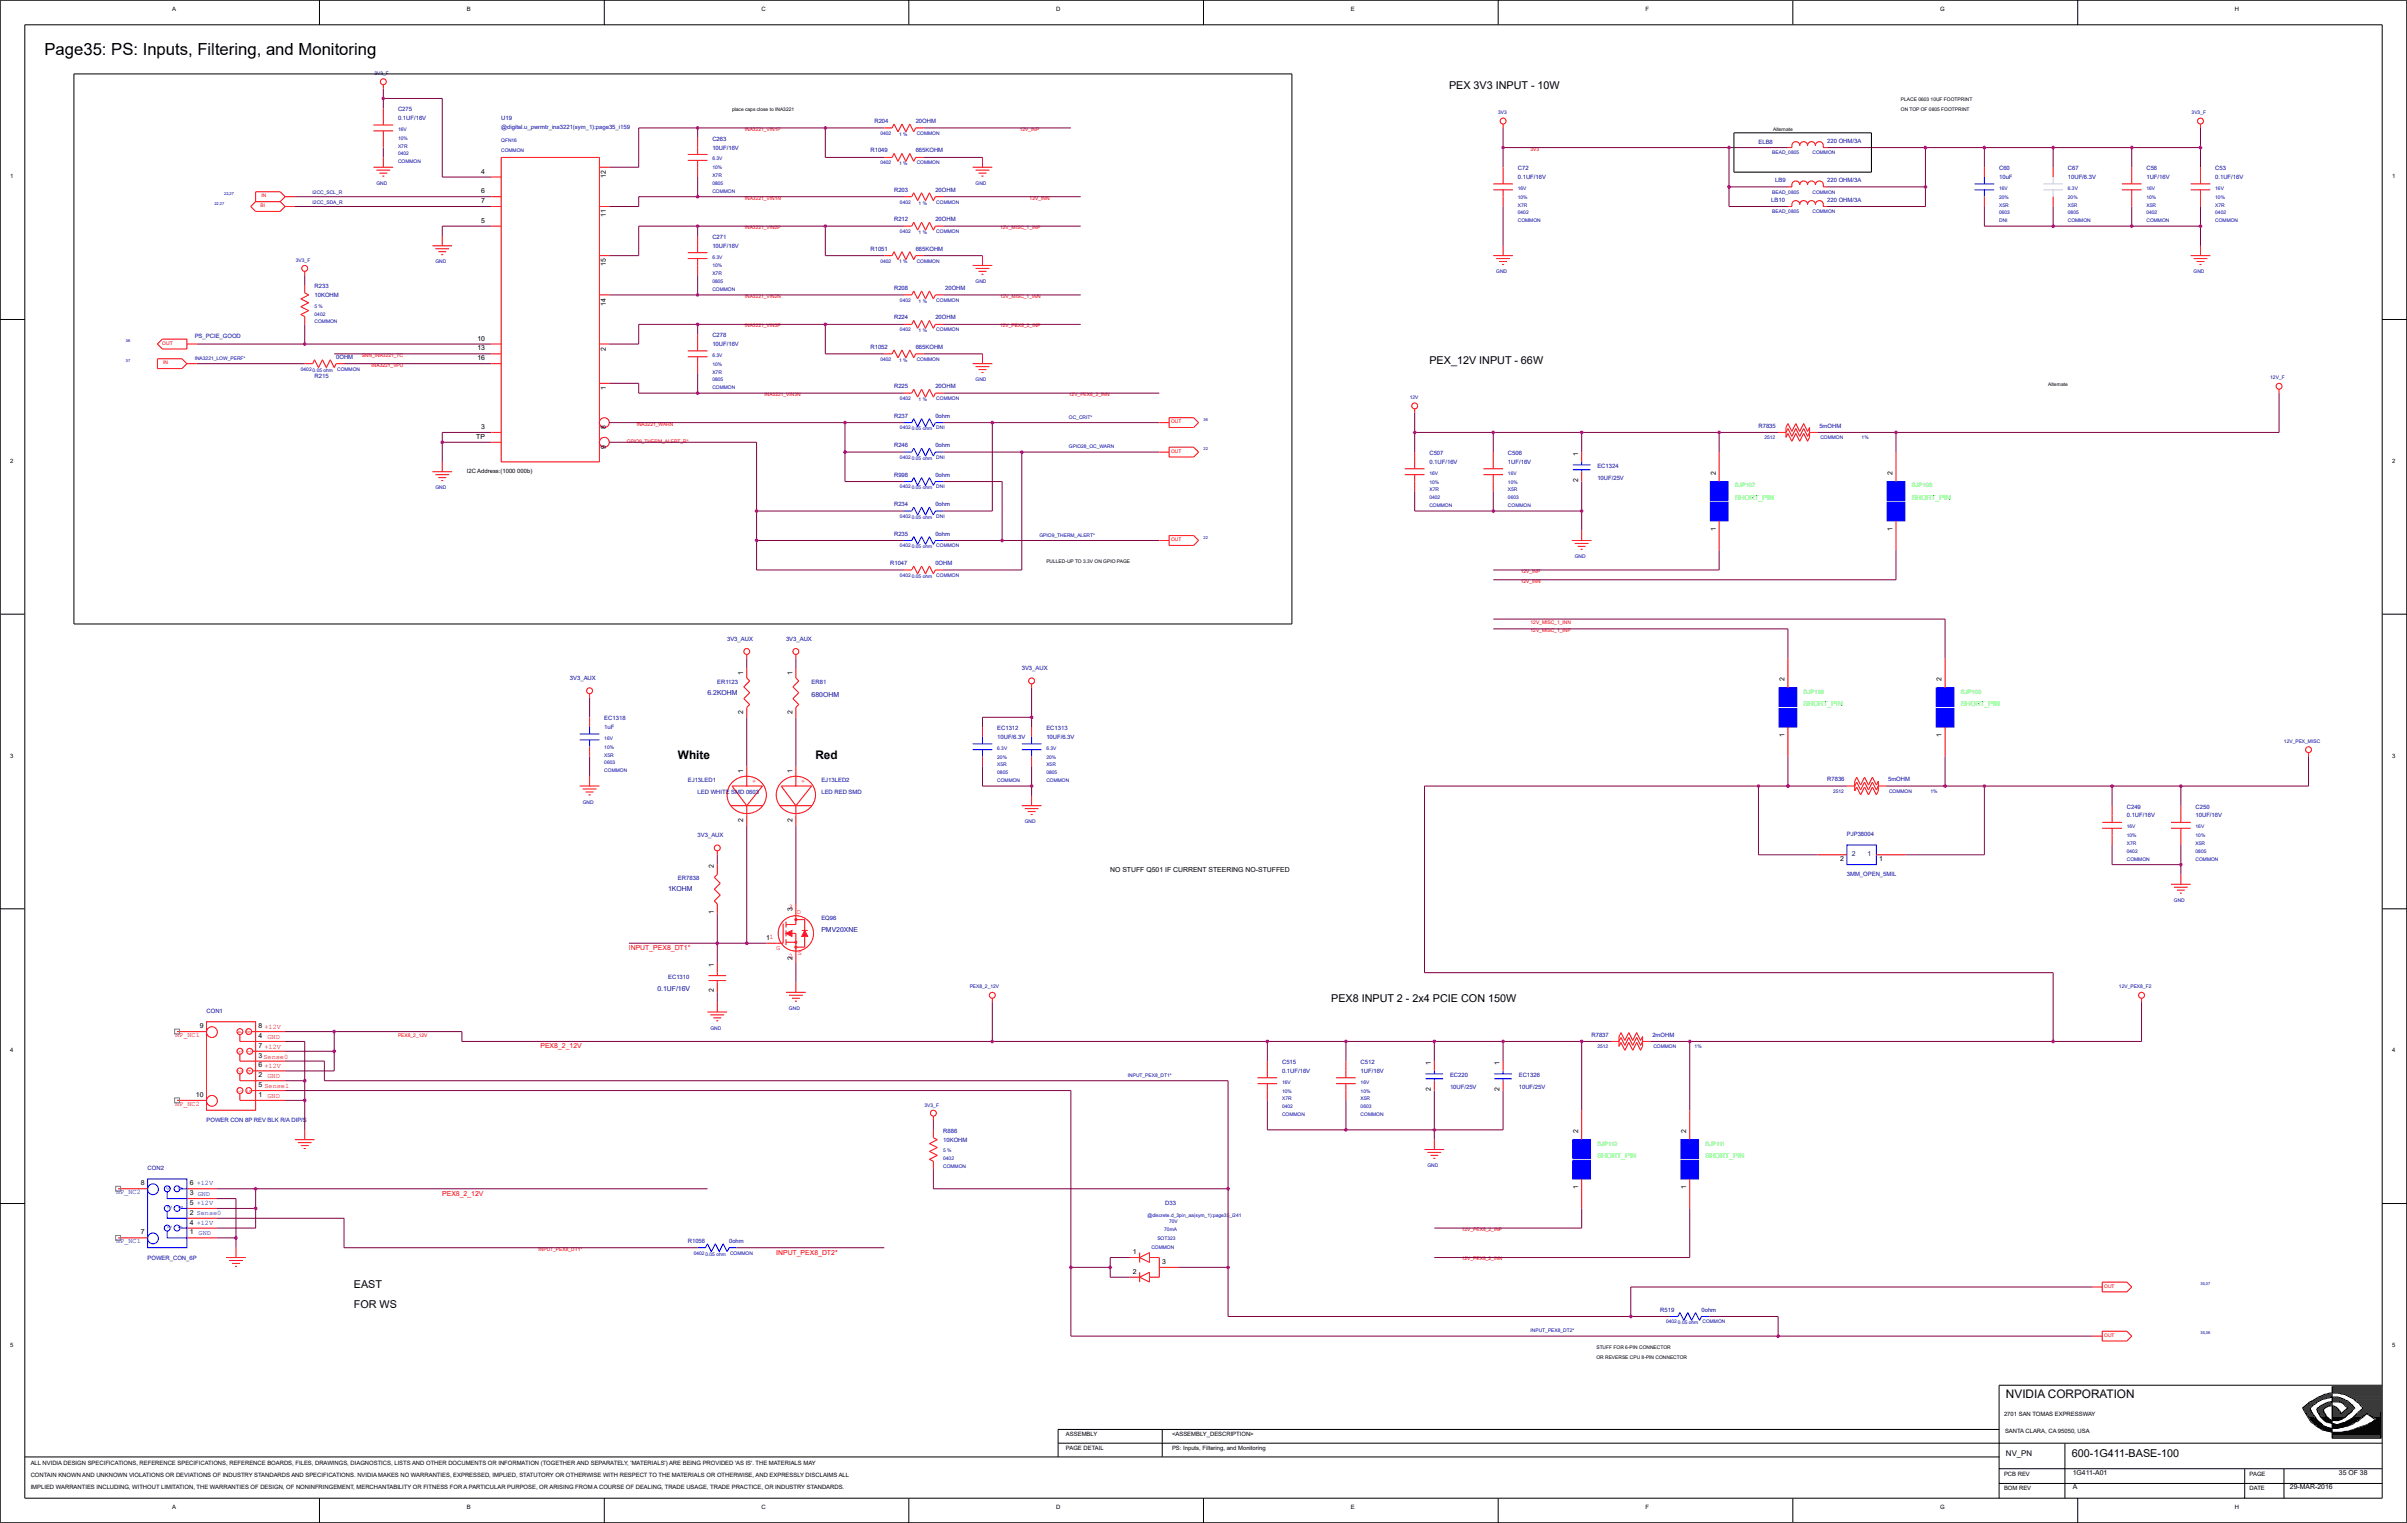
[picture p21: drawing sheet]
<svg xmlns="http://www.w3.org/2000/svg" width="271mm" height="172mm" viewBox="0 0 271 172" stroke-linecap="round" stroke-linejoin="round" font-family="sans-serif">
<defs><g id="words">
<text font-size="1.9" x="5" y="6.2">Page35: PS: Inputs, Filtering, and Monitoring</text>
<g font-size="1.3">
<text x="76.4" y="85.5">White</text>
<text x="91.9" y="85.5">Red</text>
<text x="226.1" y="157.6">NVIDIA CORPORATION</text>
</g>
<g font-size="1.2">
<text x="163.4" y="10">PEX 3V3 INPUT - 10W</text>
<text x="161.1" y="41">PEX_12V INPUT - 66W</text>
<text x="150.1" y="113">PEX8 INPUT 2 - 2x4 PCIE CON 150W</text>
<text x="39.9" y="145.2">EAST</text>
<text x="39.9" y="147.4">FOR WS</text>
<text x="233.6" y="164.2">600-1G411-BASE-100</text>
</g>
<text font-size=".9" x="226.1" y="164.1">NV_PN</text>
<g font-size=".8">
<text x="54.2" y="19.6">4</text>
<text x="54.2" y="21.8">6</text>
<text x="54.2" y="22.9">7</text>
<text x="68.3" y="20" transform="rotate(-90 68.3 20)">12</text>
<text x="54.2" y="25.1">5</text>
<text x="68.3" y="24.4" transform="rotate(-90 68.3 24.4)">11</text>
<text x="68.3" y="34.4" transform="rotate(-90 68.3 34.4)">14</text>
<text x="68.3" y="30" transform="rotate(-90 68.3 30)">15</text>
<text x="53.8" y="38.4">10</text>
<text x="53.8" y="39.5">13</text>
<text x="53.8" y="40.6">16</text>
<text x="68.3" y="39.5" transform="rotate(-90 68.3 39.5)">2</text>
<text x="68.3" y="44" transform="rotate(-90 68.3 44)">1</text>
<text x="53.7" y="49.5">TP</text>
<text x="54.2" y="48.4">3</text>
<text x="68.3" y="50.6" transform="rotate(-90 68.3 50.6)">9</text>
<text x="68.3" y="48.4" transform="rotate(-90 68.3 48.4)">8</text>
<text x="177.9" y="51.4" transform="rotate(-90 177.9 51.4)">1</text>
<text x="193.4" y="53.6" transform="rotate(-90 193.4 53.6)">2</text>
<text x="213.3" y="53.6" transform="rotate(-90 213.3 53.6)">2</text>
<text x="177.9" y="54.3" transform="rotate(-90 177.9 54.3)">2</text>
<text x="193.4" y="59.9" transform="rotate(-90 193.4 59.9)">1</text>
<text x="213.3" y="59.9" transform="rotate(-90 213.3 59.9)">1</text>
<text x="83.8" y="76.1" transform="rotate(-90 83.8 76.1)">1</text>
<text x="89.3" y="76.1" transform="rotate(-90 89.3 76.1)">1</text>
<text x="201.2" y="76.8" transform="rotate(-90 201.2 76.8)">2</text>
<text x="218.9" y="76.8" transform="rotate(-90 218.9 76.8)">2</text>
<text x="83.8" y="80.5" transform="rotate(-90 83.8 80.5)">2</text>
<text x="89.3" y="80.5" transform="rotate(-90 89.3 80.5)">2</text>
<text x="201.2" y="83.1" transform="rotate(-90 201.2 83.1)">1</text>
<text x="218.9" y="83.1" transform="rotate(-90 218.9 83.1)">1</text>
<text x="83.8" y="87.2" transform="rotate(-90 83.8 87.2)">1</text>
<text x="89.3" y="87.2" transform="rotate(-90 89.3 87.2)">1</text>
<text x="83.8" y="92.7" transform="rotate(-90 83.8 92.7)">2</text>
<text x="89.3" y="92.7" transform="rotate(-90 89.3 92.7)">2</text>
<text x="80.5" y="97.9" transform="rotate(-90 80.5 97.9)">2</text>
<text x="125.2" y="98.2">NO STUFF Q501 IF CURRENT STEERING NO-STUFFED</text>
<text x="207.4" y="97.1">2</text>
<text x="211.9" y="97.1">1</text>
<text x="80.5" y="103" transform="rotate(-90 80.5 103)">1</text>
<text x="86.4" y="105.9">11</text>
<text x="89.3" y="102.7" transform="rotate(-90 89.3 102.7)">3</text>
<text x="80.5" y="111.9" transform="rotate(-90 80.5 111.9)">2</text>
<text x="80.5" y="109" transform="rotate(-90 80.5 109)">1</text>
<text x="89.3" y="108.2" transform="rotate(-90 89.3 108.2)">2</text>
<text x="22.5" y="115.9">9</text>
<text x="29.1" y="119.2">3Sense0</text>
<text x="29.1" y="118.1">7 +12V</text>
<text x="29.1" y="115.9">8 +12V</text>
<text x="29.1" y="117">4</text>
<text x="22.1" y="123.7">10</text>
<text x="29.1" y="123.7">1</text>
<text x="29.1" y="122.5">5 Sense1</text>
<text x="29.1" y="120.3">6 +12V</text>
<text x="29.1" y="121.4">2</text>
<text x="161.3" y="123" transform="rotate(-90 161.3 123)">2</text>
<text x="161.3" y="120" transform="rotate(-90 161.3 120)">1</text>
<text x="169.1" y="123" transform="rotate(-90 169.1 123)">2</text>
<text x="169.1" y="120" transform="rotate(-90 169.1 120)">1</text>
<text x="177.9" y="127.8" transform="rotate(-90 177.9 127.8)">2</text>
<text x="190.1" y="127.8" transform="rotate(-90 190.1 127.8)">2</text>
<text x="15.9" y="133.6">8</text>
<text x="21.4" y="134.7">3 GND</text>
<text x="21.4" y="135.8">5 +12V</text>
<text x="21.4" y="133.6">6 +12V</text>
<text x="21.4" y="136.9">2 Sense0</text>
<text x="177.9" y="134.1" transform="rotate(-90 177.9 134.1)">1</text>
<text x="190.1" y="134.1" transform="rotate(-90 190.1 134.1)">1</text>
<text x="15.9" y="139.2">7</text>
<text x="21.4" y="139.2">1</text>
<text x="21.4" y="138.1">4 +12V</text>
<text x="127.7" y="141.4">1</text>
<text x="127.7" y="143.6">2</text>
<text x="131" y="142.5">3</text>
<text x="233.7" y="167.9">A</text>
<text x="233.7" y="166.2">1G411-A01</text>
<text x="258.1" y="167.9">29-MAR-2016</text>
<text x="263.7" y="166.2">35 OF 38</text>
</g>
<g font-size=".8" fill="#0f0">
<text x="195.6" y="56.4">SHORT_PIN</text>
<text x="215.5" y="56.4">SHORT_PIN</text>
<text x="203.3" y="79.6">SHORT_PIN</text>
<text x="221" y="79.6">SHORT_PIN</text>
<text x="180.1" y="130.6">SHORT_PIN</text>
<text x="192.3" y="130.6">SHORT_PIN</text>
</g>
<g font-size=".8" fill="#0000a0">
<text x="79.8" y="78.3">6.2KOHM</text>
<text x="91.5" y="78.5">680OHM</text>
<text x="75.3" y="100.5">1KOHM</text>
<text x="92.6" y="105.1">PMV20XNE</text>
<text x="74.1" y="111.8">0.1UF/16V</text>
</g>
<g font-size=".8" fill="#f00">
<text x="84.8" y="87.8" transform="rotate(90 84.8 87.8)">+</text>
<text x="90.3" y="87.8" transform="rotate(90 90.3 87.8)">+</text>
<text x="70.9" y="107.1">INPUT_PEX8_DT1*</text>
<text x="87.5" y="107">G</text>
<text x="88.9" y="102.5">3</text>
<text x="89.8" y="103.1">D</text>
<text x="89.9" y="107.6">S</text>
<text x="88.9" y="108">2</text>
<text x="19.7" y="116.9">NP_NC1</text>
<text x="26.8" y="116.1" transform="rotate(90 26.8 116.1)">4</text>
<text x="26.8" y="118.3" transform="rotate(90 26.8 118.3)">3</text>
<text x="27.8" y="116.1" transform="rotate(90 27.8 116.1)">8</text>
<text x="27.9" y="118.3" transform="rotate(90 27.9 118.3)">7</text>
<text x="30.1" y="117.1">GND</text>
<text x="60.9" y="118.2">PEX8_2_12V</text>
<text x="19.7" y="124.7">NP_NC2</text>
<text x="26.8" y="120.5" transform="rotate(90 26.8 120.5)">2</text>
<text x="26.8" y="122.7" transform="rotate(90 26.8 122.7)">1</text>
<text x="27.9" y="120.5" transform="rotate(90 27.9 120.5)">6</text>
<text x="27.9" y="122.7" transform="rotate(90 27.9 122.7)">5</text>
<text x="30.1" y="121.6">GND</text>
<text x="30.1" y="123.8">GND</text>
<text x="49.9" y="134.8">PEX8_2_12V</text>
<text x="87.5" y="141.4">INPUT_PEX8_DT2*</text>
</g>
<g font-size=".8" fill="#004080">
<text x="208.8" y="96.5">2</text>
<text x="210.5" y="96.5">1</text>
</g>
<g font-size=".8" fill="#00f">
<text x="13.1" y="134.6">NP_NC2</text>
<text x="18.8" y="133.7" transform="rotate(90 18.8 133.7)">3</text>
<text x="18.9" y="135.9" transform="rotate(90 18.9 135.9)">2</text>
<text x="20.1" y="133.7" transform="rotate(90 20.1 133.7)">6</text>
<text x="20.1" y="135.9" transform="rotate(90 20.1 135.9)">5</text>
<text x="13.1" y="140.2">NP_NC1</text>
<text x="18.9" y="138.1" transform="rotate(90 18.9 138.1)">1</text>
<text x="20.1" y="138.1" transform="rotate(90 20.1 138.1)">4</text>
<text x="22.4" y="139.3">GND</text>
</g>
<g font-size=".7">
<text x="19.4" y="1.2">A</text>
<text x="52.6" y="1.2">B</text>
<text x="85.8" y="1.2">C</text>
<text x="119.1" y="1.2">D</text>
<text x="152.3" y="1.2">E</text>
<text x="185.5" y="1.2">F</text>
<text x="218.7" y="1.2">G</text>
<text x="251.9" y="1.2">H</text>
<text x="1.1" y="20.1">1</text>
<text x="269.7" y="20.1">1</text>
<text x="1.1" y="52.2">2</text>
<text x="52.6" y="53.3">I2C Address:(1000 000b)</text>
<text x="269.7" y="52.2">2</text>
<text x="1.1" y="85.4">3</text>
<text x="269.7" y="85.4">3</text>
<text x="1.1" y="118.6">4</text>
<text x="269.7" y="118.6">4</text>
<text x="1.1" y="151.8">5</text>
<text x="269.7" y="151.8">5</text>
<text x="120.2" y="161.9">ASSEMBLY</text>
<text x="132.1" y="161.9">&lt;ASSEMBLY_DESCRIPTION&gt;</text>
<text x="225.9" y="159.6">2701 SAN TOMAS EXPRESSWAY</text>
<text x="226" y="161.6">SANTA CLARA, CA 95050, USA</text>
<text x="3.5" y="165.1">ALL NVIDIA DESIGN SPECIFICATIONS, REFERENCE SPECIFICATIONS, REFERENCE BOARDS, FILES, DRAWINGS, DIAGNOSTICS, LISTS AND OTHER DOCUMENTS OR INFORMATION (TOGETHER AND SEPARATELY, 'MATERIALS') ARE BEING PROVIDED 'AS IS'. THE MATERIALS MAY</text>
<text x="3.5" y="167.9">IMPLIED WARRANTIES INCLUDING, WITHOUT LIMITATION, THE WARRANTIES OF DESIGN, OF NONINFRINGEMENT, MERCHANTABILITY OR FITNESS FOR A PARTICULAR PURPOSE, OR ARISING FROM A COURSE OF DEALING, TRADE USAGE, TRADE PRACTICE, OR INDUSTRY STANDARDS.</text>
<text x="3.5" y="166.5">CONTAIN KNOWN AND UNKNOWN VIOLATIONS OR DEVIATIONS OF INDUSTRY STANDARDS AND SPECIFICATIONS. NVIDIA MAKES NO WARRANTIES, EXPRESSED, IMPLIED, STATUTORY OR OTHERWISE WITH RESPECT TO THE MATERIALS OR OTHERWISE, AND EXPRESSLY DISCLAIMS ALL</text>
<text x="120.2" y="163.5">PAGE DETAIL</text>
<text x="132.1" y="163.5">PS: Inputs, Filtering, and Monitoring</text>
<text x="225.9" y="166.3">PCB REV</text>
<text x="253.6" y="166.3">PAGE</text>
<text x="19.4" y="170.1">A</text>
<text x="52.6" y="170.1">B</text>
<text x="85.8" y="170.1">C</text>
<text x="119.1" y="170.1">D</text>
<text x="152.3" y="170.1">E</text>
<text x="185.5" y="170.1">F</text>
<text x="218.7" y="170.1">G</text>
<text x="225.9" y="168">BOM REV</text>
<text x="251.9" y="170.1">H</text>
<text x="253.6" y="168">DATE</text>
</g>
<g font-size=".7" fill="#0000a0">
<text x="44.9" y="12.5">C275</text>
<text x="44.9" y="13.5">0.1UF/16V</text>
<text x="56.5" y="13.5">U19</text>
<text x="56.5" y="14.5">@digital.u_pwrmtr_ina3221(sym_1):page35_i159</text>
<text x="80.3" y="15.9">C263</text>
<text x="80.3" y="16.9">10UF/16V</text>
<text x="98.1" y="17.2">R1049</text>
<text x="98.6" y="13.9">R204</text>
<text x="103.2" y="17.2">665KOHM</text>
<text x="103.2" y="13.9">20OHM</text>
<text x="198.2" y="16.2">ELB8</text>
<text x="206" y="16.1">220 OHM/3A</text>
<text x="100.8" y="21.6">R203</text>
<text x="105.4" y="21.6">20OHM</text>
<text x="171.1" y="19.2">C72</text>
<text x="171.1" y="20.2">0.1UF/16V</text>
<text x="199.7" y="22.7">LB10</text>
<text x="200.1" y="20.5">LB9</text>
<text x="206" y="22.7">220 OHM/3A</text>
<text x="206" y="20.5">220 OHM/3A</text>
<text x="225.4" y="19.2">C60</text>
<text x="225.4" y="20.2">10uF</text>
<text x="233.1" y="19.2">C67</text>
<text x="233.1" y="20.2">10UF/6.3V</text>
<text x="242" y="19.2">C56</text>
<text x="242" y="20.2">1UF/16V</text>
<text x="249.7" y="19.2">C53</text>
<text x="249.7" y="20.2">0.1UF/16V</text>
<text x="80.3" y="26.9">C271</text>
<text x="80.3" y="27.9">10UF/16V</text>
<text x="98.1" y="28.3">R1051</text>
<text x="100.8" y="24.9">R212</text>
<text x="103.2" y="28.3">665KOHM</text>
<text x="105.4" y="24.9">20OHM</text>
<text x="35.5" y="32.5">R233</text>
<text x="35.5" y="33.5">10KOHM</text>
<text x="100.8" y="32.7">R208</text>
<text x="106.5" y="32.7">20OHM</text>
<text x="22" y="38.1">PS_PCIE_GOOD</text>
<text x="37.9" y="40.4">0OHM</text>
<text x="80.3" y="38">C278</text>
<text x="80.3" y="39">10UF/16V</text>
<text x="98.1" y="39.3">R1052</text>
<text x="100.8" y="36">R224</text>
<text x="103.2" y="39.3">665KOHM</text>
<text x="105.4" y="36">20OHM</text>
<text x="35.5" y="42.7">R215</text>
<text x="100.8" y="47.1">R237</text>
<text x="100.8" y="43.8">R225</text>
<text x="105.4" y="43.8">20OHM</text>
<text x="105.4" y="47.1">0ohm</text>
<text x="100.8" y="53.7">R998</text>
<text x="100.8" y="50.4">R246</text>
<text x="105.4" y="53.7">0ohm</text>
<text x="105.4" y="50.4">0ohm</text>
<text x="161.1" y="51.3">C507</text>
<text x="161.1" y="52.3">0.1UF/16V</text>
<text x="170" y="51.3">C506</text>
<text x="170" y="52.3">1UF/16V</text>
<text x="180.1" y="52.7">EC1324</text>
<text x="198.2" y="48.2">R7835</text>
<text x="205.1" y="48.2">5mOHM</text>
<text x="100.8" y="57.1">R234</text>
<text x="105.4" y="57.1">0ohm</text>
<text x="180.1" y="54.1">10UF/25V</text>
<text x="100.3" y="63.7">R1047</text>
<text x="100.8" y="60.4">R235</text>
<text x="105.4" y="63.7">0OHM</text>
<text x="105.4" y="60.4">0ohm</text>
<text x="64.3" y="76.7">3V3_AUX</text>
<text x="80.9" y="77.1">ER1123</text>
<text x="82" y="72.2">3V3_AUX</text>
<text x="88.6" y="72.2">3V3_AUX</text>
<text x="91.5" y="77.1">ER81</text>
<text x="115.2" y="75.5">3V3_AUX</text>
<text x="68.1" y="81.2">EC1318</text>
<text x="68.1" y="82.2">1uF</text>
<text x="112.4" y="82.3">EC1312</text>
<text x="112.4" y="83.3">10UF/6.3V</text>
<text x="118" y="82.3">EC1313</text>
<text x="118" y="83.3">10UF/6.3V</text>
<text x="77.5" y="88.2">EJ13LED1</text>
<text x="78.6" y="89.5">LED WHITE SMD 0603</text>
<text x="92.6" y="88.2">EJ13LED2</text>
<text x="92.6" y="89.5">LED RED SMD</text>
<text x="206" y="88.1">R7836</text>
<text x="212.8" y="88.1">5mOHM</text>
<text x="78.6" y="94.4">3V3_AUX</text>
<text x="208.2" y="94.3">PJP38004</text>
<text x="239.8" y="91.2">C249</text>
<text x="239.8" y="92.2">0.1UF/16V</text>
<text x="247.5" y="91.2">C250</text>
<text x="247.5" y="92.2">10UF/16V</text>
<text x="76.4" y="99.2">ER7838</text>
<text x="208.2" y="98.8">3MM_OPEN_5MIL</text>
<text x="92.6" y="103.7">EQ96</text>
<text x="75.3" y="110.3">EC1310</text>
<text x="23.3" y="114.2">CON1</text>
<text x="144.5" y="119.9">C515</text>
<text x="153.4" y="119.9">C512</text>
<text x="179.4" y="116.8">R7837</text>
<text x="186.3" y="116.8">2mOHM</text>
<text x="144.5" y="120.9">0.1UF/16V</text>
<text x="153.4" y="120.9">1UF/16V</text>
<text x="163.5" y="121.4">EC220</text>
<text x="163.5" y="122.7">10UF/25V</text>
<text x="171.2" y="121.4">EC1326</text>
<text x="171.2" y="122.7">10UF/25V</text>
<text x="16.6" y="131.9">CON2</text>
<text x="23.3" y="126.5">POWER CON 8P REV BLK R/A DIP/S</text>
<text x="106.3" y="127.7">R886</text>
<text x="106.3" y="128.7">10KOHM</text>
<text x="131.4" y="135.8">D33</text>
<text x="16.6" y="142">POWER_CON_6P</text>
<text x="77.5" y="140.1">R1056</text>
<text x="82.2" y="140.1">0ohm</text>
<text x="187.2" y="147.9">R519</text>
<text x="191.8" y="147.9">0ohm</text>
</g>
<g font-size=".7" fill="#0f0">
<text x="195.6" y="54.9">SJP107</text>
<text x="215.5" y="54.9">SJP108</text>
<text x="203.3" y="78.2">SJP110</text>
<text x="221" y="78.2">SJP109</text>
<text x="180.1" y="129.1">SJP112</text>
<text x="192.3" y="129.1">SJP111</text>
</g>
<g font-size=".6" fill="#0000a0">
<text x="42.2" y="8.4">3V3_F</text>
<text x="44.9" y="17.5">0402</text>
<text x="44.9" y="16.6">X7R</text>
<text x="44.9" y="15.8">10%</text>
<text x="44.9" y="14.8">16V</text>
<text x="56.5" y="17.1">COMMON</text>
<text x="56.5" y="16">QFN16</text>
<text x="99.2" y="15.2">0402</text>
<text x="101.3" y="15.3">1 %</text>
<text x="103.3" y="15.2">COMMON</text>
<text x="168.9" y="12.9">3V3</text>
<text x="199.8" y="17.4">BEAD_0805</text>
<text x="204.3" y="17.4">COMMON</text>
<text x="247.1" y="12.9">3V3_F</text>
<text x="35.2" y="22.9">I2CC_SDA_R</text>
<text x="35.2" y="21.8">I2CC_SCL_R</text>
<text x="42.4" y="20.8">GND</text>
<text x="44.9" y="18.4">COMMON</text>
<text x="80.3" y="18.1">6.3V</text>
<text x="80.3" y="20.8">0805</text>
<text x="80.3" y="19.1">10%</text>
<text x="80.3" y="21.7">COMMON</text>
<text x="80.3" y="20">X7R</text>
<text x="99.2" y="18.5">0402</text>
<text x="101.3" y="18.6">1 %</text>
<text x="101.5" y="22.9">0402</text>
<text x="103.3" y="18.5">COMMON</text>
<text x="103.6" y="23.1">1 %</text>
<text x="105.6" y="22.9">COMMON</text>
<text x="110" y="20.8">GND</text>
<text x="171.1" y="23.3">X7R</text>
<text x="171.1" y="22.4">10%</text>
<text x="171.1" y="21.4">16V</text>
<text x="199.8" y="21.8">BEAD_0805</text>
<text x="204.3" y="21.8">COMMON</text>
<text x="225.4" y="21.4">16V</text>
<text x="225.4" y="22.4">20%</text>
<text x="225.4" y="23.3">X5R</text>
<text x="233.1" y="21.4">6.3V</text>
<text x="233.1" y="23.3">X5R</text>
<text x="233.1" y="22.4">20%</text>
<text x="242" y="23.3">X5R</text>
<text x="242" y="21.4">16V</text>
<text x="242" y="22.4">10%</text>
<text x="249.7" y="23.3">X7R</text>
<text x="249.7" y="21.4">16V</text>
<text x="249.7" y="22.4">10%</text>
<text x="33.4" y="29.5">3V3_F</text>
<text x="49.1" y="29.7">GND</text>
<text x="80.3" y="29.1">6.3V</text>
<text x="99.2" y="29.6">0402</text>
<text x="101.3" y="29.7">1 %</text>
<text x="101.5" y="26.3">0402</text>
<text x="103.3" y="29.6">COMMON</text>
<text x="103.6" y="26.4">1 %</text>
<text x="105.6" y="26.3">COMMON</text>
<text x="171.1" y="24.2">0402</text>
<text x="171.1" y="25.1">COMMON</text>
<text x="199.8" y="24.1">BEAD_0805</text>
<text x="204.3" y="24.1">COMMON</text>
<text x="225.4" y="24.2">0603</text>
<text x="225.4" y="25.1">DNI</text>
<text x="233.1" y="24.2">0805</text>
<text x="233.1" y="25.1">COMMON</text>
<text x="242" y="25.1">COMMON</text>
<text x="242" y="24.2">0402</text>
<text x="249.7" y="24.2">0402</text>
<text x="249.7" y="25.1">COMMON</text>
<text x="35.5" y="35.6">0402</text>
<text x="35.5" y="34.7">5 %</text>
<text x="80.3" y="30.1">10%</text>
<text x="80.3" y="32.8">COMMON</text>
<text x="80.3" y="31.9">0805</text>
<text x="80.3" y="31">X7R</text>
<text x="101.5" y="34">0402</text>
<text x="103.6" y="34.1">1 %</text>
<text x="105.6" y="34">COMMON</text>
<text x="110" y="31.9">GND</text>
<text x="168.7" y="30.8">GND</text>
<text x="247.3" y="30.8">GND</text>
<text x="22" y="40.6">INA3221_LOW_PERF*</text>
<text x="33.9" y="41.8">0402</text>
<text x="35.2" y="41.9">0.05 ohm</text>
<text x="35.5" y="36.5">COMMON</text>
<text x="38" y="41.8">COMMON</text>
<text x="80.3" y="40.2">6.3V</text>
<text x="80.3" y="41.2">10%</text>
<text x="99.2" y="40.7">0402</text>
<text x="101.3" y="40.8">1 %</text>
<text x="101.5" y="37.3">0402</text>
<text x="103.3" y="40.7">COMMON</text>
<text x="103.6" y="37.5">1 %</text>
<text x="105.6" y="37.3">COMMON</text>
<text x="80.3" y="42.1">X7R</text>
<text x="80.3" y="43">0805</text>
<text x="80.3" y="43.9">COMMON</text>
<text x="101.5" y="45.1">0402</text>
<text x="103.6" y="45.2">1 %</text>
<text x="105.6" y="45.1">COMMON</text>
<text x="110" y="43">GND</text>
<text x="120.5" y="47.2">OC_CRIT*</text>
<text x="158.9" y="45">12V</text>
<text x="255.9" y="42.8">12V_F</text>
<text x="101.5" y="48.4">0402</text>
<text x="101.5" y="51.7">0402</text>
<text x="102.8" y="48.5">0.05 ohm</text>
<text x="102.8" y="51.8">0.05 ohm</text>
<text x="105.6" y="48.4">DNI</text>
<text x="105.6" y="51.7">DNI</text>
<text x="120.5" y="50.5">GPIO28_OC_WARN</text>
<text x="161.1" y="53.5">16V</text>
<text x="170" y="53.5">16V</text>
<text x="198.9" y="49.5">2512</text>
<text x="205.2" y="49.5">COMMON</text>
<text x="209.9" y="49.5">1%</text>
<text x="49.1" y="55.2">GND</text>
<text x="101.5" y="58.4">0402</text>
<text x="101.5" y="55.1">0402</text>
<text x="102.8" y="58.5">0.05 ohm</text>
<text x="102.8" y="55.2">0.05 ohm</text>
<text x="105.6" y="58.4">DNI</text>
<text x="105.6" y="55.1">DNI</text>
<text x="161.1" y="56.3">0402</text>
<text x="161.1" y="57.2">COMMON</text>
<text x="161.1" y="55.4">X7R</text>
<text x="161.1" y="54.5">10%</text>
<text x="170" y="56.3">0603</text>
<text x="170" y="54.5">10%</text>
<text x="170" y="55.4">X5R</text>
<text x="170" y="57.2">COMMON</text>
<text x="101.5" y="65">0402</text>
<text x="101.5" y="61.7">0402</text>
<text x="102.8" y="65.1">0.05 ohm</text>
<text x="102.8" y="61.8">0.05 ohm</text>
<text x="105.6" y="65">COMMON</text>
<text x="105.6" y="61.7">COMMON</text>
<text x="117.2" y="60.5">GPIO9_THERM_ALERT*</text>
<text x="177.5" y="62.9">GND</text>
<text x="68.1" y="83.4">16V</text>
<text x="257.5" y="83.7">12V_PEX_MISC</text>
<text x="68.1" y="87.1">COMMON</text>
<text x="68.1" y="84.4">10%</text>
<text x="68.1" y="86.2">0603</text>
<text x="68.1" y="85.3">X5R</text>
<text x="112.4" y="88.2">COMMON</text>
<text x="112.4" y="87.3">0805</text>
<text x="112.4" y="84.5">6.3V</text>
<text x="112.4" y="85.5">20%</text>
<text x="112.4" y="86.4">X5R</text>
<text x="118" y="88.2">COMMON</text>
<text x="118" y="87.3">0805</text>
<text x="118" y="84.5">6.3V</text>
<text x="118" y="85.5">20%</text>
<text x="118" y="86.4">X5R</text>
<text x="206.6" y="89.4">2512</text>
<text x="213" y="89.4">COMMON</text>
<text x="217.6" y="89.4">1%</text>
<text x="65.7" y="90.6">GND</text>
<text x="115.5" y="92.8">GND</text>
<text x="239.8" y="95.3">X7R</text>
<text x="239.8" y="94.4">10%</text>
<text x="239.8" y="93.4">16V</text>
<text x="247.5" y="95.3">X5R</text>
<text x="247.5" y="94.4">10%</text>
<text x="247.5" y="93.4">16V</text>
<text x="239.8" y="97">COMMON</text>
<text x="239.8" y="96.1">0402</text>
<text x="245.1" y="101.7">GND</text>
<text x="247.5" y="97">COMMON</text>
<text x="247.5" y="96.1">0805</text>
<text x="88.9" y="113.9">GND</text>
<text x="109.3" y="111.4">PEX8_2_12V</text>
<text x="238.9" y="111.4">12V_PEX8_F2</text>
<text x="80.1" y="116.1">GND</text>
<text x="180.1" y="118.2">2512</text>
<text x="186.4" y="118.2">COMMON</text>
<text x="191" y="118.2">1%</text>
<text x="104.2" y="124.8">3V3_F</text>
<text x="127.1" y="121.4">INPUT_PEX8_DT1*</text>
<text x="144.5" y="122.2">16V</text>
<text x="144.5" y="123.2">10%</text>
<text x="144.5" y="124">X7R</text>
<text x="144.5" y="124.9">0402</text>
<text x="144.5" y="125.8">COMMON</text>
<text x="153.4" y="125.8">COMMON</text>
<text x="153.4" y="122.2">16V</text>
<text x="153.4" y="123.2">10%</text>
<text x="153.4" y="124.9">0603</text>
<text x="153.4" y="124">X5R</text>
<text x="106.3" y="131.7">COMMON</text>
<text x="106.3" y="130.8">0402</text>
<text x="106.3" y="129.9">5 %</text>
<text x="160.9" y="131.6">GND</text>
<text x="129.4" y="137.2">@discrete.d_3pin_aa(sym_1):page35_i241</text>
<text x="131.8" y="137.9">70V</text>
<text x="78.2" y="141.4">0402</text>
<text x="79.5" y="141.5">0.05 ohm</text>
<text x="82.3" y="141.4">COMMON</text>
<text x="129.8" y="140.8">COMMON</text>
<text x="130.5" y="139.8">SOT323</text>
<text x="131.2" y="138.8">70mA</text>
<text x="187.8" y="149.2">0402</text>
<text x="189.2" y="149.3">0.05 ohm</text>
<text x="191.9" y="149.2">COMMON</text>
<text x="172.5" y="150.2">INPUT_PEX8_DT2*</text>
</g>
<g font-size=".6">
<text x="214.3" y="11.4">PLACE 0603 10UF FOOTPRINT</text>
<text x="82.5" y="12.5">place caps close to INA3221</text>
<text x="199.9" y="14.8">Alternate</text>
<text x="214.3" y="12.5">ON TOP OF 0805 FOOTPRINT</text>
<text x="230.9" y="43.5">Alternate</text>
<text x="118" y="63.5">PULLED-UP TO 3.3V ON GPIO PAGE</text>
<text x="180" y="152.1">STUFF FOR 6-PIN CONNECTOR</text>
<text x="180" y="153.2">OR REVERSE CPU 8-PIN CONNECTOR</text>
</g>
<g font-size=".6" fill="#f00">
<text x="84" y="14.8">INA3221_VIN1P</text>
<text x="115" y="14.8">12V_INP</text>
<text x="172.5" y="17">3V3</text>
<text x="29.4" y="23.3">BI</text>
<text x="29.5" y="22.2">IN</text>
<text x="84" y="22.5">INA3221_VIN1N</text>
<text x="116.1" y="22.5">12V_INN</text>
<text x="84" y="25.8">INA3221_VIN2P</text>
<text x="112.7" y="25.8">12V_MISC_1_INP</text>
<text x="84" y="33.6">INA3221_VIN2N</text>
<text x="112.7" y="33.6">12V_MISC_1_INN</text>
<text x="18.3" y="38.8">OUT</text>
<text x="18.4" y="41.1">IN</text>
<text x="40.8" y="40.2">SNN_INA3221_TC</text>
<text x="41.9" y="41.3">INA3221_VPU</text>
<text x="84" y="36.9">INA3221_VIN3P</text>
<text x="112.7" y="36.9">12V_PEX8_2_INP</text>
<text x="71.8" y="48">INA3221_WARN</text>
<text x="86.2" y="44.7">INA3221_VIN3N</text>
<text x="120.5" y="44.7">12V_PEX8_2_INN</text>
<text x="132" y="47.7">OUT</text>
<text x="70.7" y="50">GPIO9_THERM_ALERT_R*</text>
<text x="132" y="51">OUT</text>
<text x="132" y="61">OUT</text>
<text x="171.4" y="65.7">12V_INN</text>
<text x="171.4" y="64.6">12V_INP</text>
<text x="172.5" y="70.3">12V_MISC_1_INN</text>
<text x="172.5" y="71.2">12V_MISC_1_INP</text>
<text x="44.9" y="116.8">PEX8_2_12V</text>
<text x="60.7" y="141">INPUT_PEX8_DT1*</text>
<text x="164.8" y="142.1">12V_PEX8_2_INN</text>
<text x="164.8" y="138.8">12V_PEX8_2_INP</text>
<text x="237.2" y="145.1">OUT</text>
<text x="237.2" y="150.7">OUT</text>
</g>
<g font-size=".4" fill="#0000a0">
<text x="24.2" y="23.1">22,27</text>
<text x="25.3" y="22">22,27</text>
<text x="14.2" y="40.8">37</text>
<text x="14.2" y="38.6">36</text>
<text x="135.7" y="47.4">36</text>
<text x="135.7" y="50.7">22</text>
<text x="135.7" y="60.7">22</text>
<text x="248.1" y="144.9">35,37</text>
<text x="248.1" y="150.4">35,36</text>
</g>
</g></defs>
<g fill="none" stroke="#00f" stroke-width=".11">
<path d="M223.7 20v.7M222.6 20.7h2.2M222.6 21.4h2.2M223.7 21.4v.8M101.9 47.6h.9M101.9 57.6h.9M101.9 54.3h.9M101.9 51h.9M105.4 47.6h.9M105.4 57.6h.9M105.4 54.3h.9M105.4 51h.9"/>
<path d="M177.3 52.4h2M177.3 53h2M178.3 52.1v.3M178.3 53v.2M101.9 60.9h.9M105.4 60.9h.9M65.4 82.7h2.2M65.4 83.4h2.2M66.5 82v.7M66.5 83.4v.8M109.6 83.8h2.3M109.6 84.5h2.3"/>
<path d="M110.8 83.1v.7M110.8 84.5v.8M115.2 83.8h2.2M115.2 84.5h2.2M116.3 83.1v.7M116.3 84.5v.8M208.2 95.3h3.3v2.2h-3.3zM16.6 132.9h4.5v7.8h-4.5zM18.9 138.8v.7h2.2M18.9 136.6v.7h2.2M18.9 134.3v.8h2.2M20.4 138.4h.7"/>
<path d="M20.4 136.2h.7M20.4 134h.7M160.7 121.1h2M160.7 121.6h2M161.7 120.7v.4M161.7 121.6v.2M168.4 121.1h2M168.4 121.6h2M169.4 120.7v.4M169.4 121.6v.2M78.6 140.7h.9M82.2 140.7h.9"/>
<path d="M188.3 148.4h.9M191.8 148.4h.9"/>
<circle cx="17.2" cy="134.1" r=".61"/>
<circle cx="17.2" cy="139.6" r=".61"/>
<circle cx="18.9" cy="134" r=".33"/>
<circle cx="18.9" cy="138.4" r=".33"/>
<circle cx="18.9" cy="136.2" r=".33"/>
<circle cx="20" cy="134" r=".33"/>
<circle cx="20" cy="138.4" r=".33"/>
<circle cx="20" cy="136.2" r=".33"/>
</g>
<g fill="#000" stroke="#00f" stroke-width=".11">
<path d="M103 47.2l-.2 .4zM103 57.2l-.2 .4zM103 53.8l-.2 .5zM103 50.5l-.2 .5zM103 47.2l.4 .9zM103 57.2l.4 .8zM103 53.8l.4 .9zM103 50.5l.4 .9zM103.9 47.2l-.5 .9zM103.9 47.2l.4 .9zM103.9 57.2l-.5 .8zM103.9 57.2l.4 .8z"/>
<path d="M103.9 53.8l-.5 .9zM103.9 53.8l.4 .9zM103.9 50.5l-.5 .9zM103.9 50.5l.4 .9zM104.8 47.2l-.5 .9zM104.8 57.2l-.5 .8zM104.8 53.8l-.5 .9zM104.8 50.5l-.5 .9zM104.8 47.2l.4 .9zM104.8 57.2l.4 .8zM104.8 53.8l.4 .9zM104.8 50.5l.4 .9z"/>
<path d="M105.4 47.6l-.2 .5zM105.4 57.6l-.2 .4zM105.4 54.3l-.2 .4zM105.4 51l-.2 .4zM103 60.5l-.2 .4zM103 60.5l.4 .9zM103.9 60.5l-.5 .9zM103.9 60.5l.4 .9zM104.8 60.5l-.5 .9zM104.8 60.5l.4 .9zM105.4 60.9l-.2 .5zM79.8 140.2l-.3 .5z"/>
<path d="M79.8 140.2l.4 .9zM80.6 140.2l-.4 .9zM80.6 140.2l.5 .9zM81.5 140.2l-.4 .9zM81.5 140.2l.5 .9zM82.2 140.7l-.2 .4zM189.4 148l-.2 .4zM189.4 148l.4 .8zM190.3 148l-.5 .8zM190.3 148l.4 .8zM191.1 148l-.4 .8zM191.1 148l.5 .8z"/>
<path d="M191.8 148.4l-.2 .4z"/>
</g>
<g fill="none" stroke="#f00" stroke-width=".11">
<path d="M42.1 14.1h2.2M42.1 14.8h2.2M42.1 18.9h2.2M42.4 19.2h1.6M42.8 19.5h.9M43.1 19.8h.2M43.2 9.5v.5M43.2 12.2v1.9M43.2 14.8v1.8M43.2 17.7v1.2M55.4 20h1.1M56.5 17.7h11.1v34.4h-11.1z"/>
<path d="M67.6 18.9h1.1M77.5 17.4h2.3M77.5 18.1h2.3M78.6 15.5v1.9M78.6 18.1v1.9M99.7 17.7h.9M99.7 14.4h.9M103.2 17.7h.9M103.2 14.4h.9M109.6 18.9h2.3M110 19.2h1.5M110.3 19.5h.9"/>
<path d="M110.6 19.8h.3M110.8 17.7v1.2M169.4 14v.4M169.4 18.9v1.8M201.6 16.6h.4l.1-.5 .2-.1h.3l.2 .1 .1 .3 .1-.3 .2-.1h.3l.2 .1 .1 .3 .1-.3 .2-.1h.2l.3 .1 .1 .3v-.3l.3-.1h.2l.2 .1 .1 .5h.5M223.7 18.9v1.1M231.5 18.9v1.1M240.3 18.9v1.8M248.1 14v.4M248.1 18.9v1.8M18.3 38.2h2.8v1.1h-2.8M21.1 38.8h1.1"/>
<path d="M28.8 23.8h2.8M31.6 21.6h-2.8v1.1h2.8M32.1 22.2h1.1M32.1 23.3h1.1M34.4 30.6v.4M34.4 32.1v.9M34.4 35.7v.9M48.7 27.7h2.3M49.1 28h1.5M49.4 28.4h.9M49.7 28.7h.3M49.9 26.6v1.1"/>
<path d="M55.4 25.5h1.1M55.4 22.2h1.1M55.4 23.3h1.1M55.4 38.8h1.1M55.4 39.9h1.1M67.6 33.2h1.1M67.6 23.3h1.1M67.6 38.8h1.1M67.6 28.8h1.1M77.5 39.6h2.3M77.5 28.5h2.3M77.5 29.1h2.3"/>
<path d="M78.6 26.6v1.9M78.6 29.1v1.9M78.6 37.7v1.9M99.7 28.8h.9M99.7 39.9h.9M101.9 36.6h.9M101.9 33.2h.9M101.9 25.5h.9M101.9 22.2h.9M103.2 28.8h.9M103.2 39.9h.9M105.4 36.6h.9"/>
<path d="M105.4 33.2h.9M105.4 25.5h.9M105.4 22.2h.9M109.6 29.9h2.3M110 30.3h1.5M110.3 30.6h.9M110.6 30.9h.3M110.8 28.8v1.1M110.8 39.9v1.1M168.3 20.7h2.3M168.3 21.4h2.3M168.3 28.8h2.3"/>
<path d="M168.7 29.1h1.5M169 29.5h.9M169.3 29.8h.3M169.4 21.4v1.9M169.4 27.7v1.1M201.6 23.3h.4l.1-.5 .2-.2h.3l.2 .2 .1 .3 .1-.3 .2-.2h.3l.2 .2 .1 .3 .1-.3 .2-.2h.2l.3 .2 .1 .3v-.3l.3-.2h.2l.2 .2 .1 .5h.5M201.6 21.1h.4l.1-.5 .2-.2h.3l.2 .2 .1 .2 .1-.2 .2-.2h.3l.2 .2 .1 .2 .1-.2 .2-.2h.2l.3 .2 .1 .2v-.2l.3-.2h.2l.2 .2 .1 .5h.5M223.7 22.2v1.1M231.5 22.2v1.1M239.2 20.7h2.2M239.2 21.4h2.2M240.3 21.4v1.9"/>
<path d="M247 20.7h2.2M247 21.4h2.2M247 28.8h2.2M247.3 29.1h1.5M247.6 29.5h.9M248 29.8h.2M248.1 21.4v1.9M248.1 27.7v1.1M20.5 40.4h-2.8v1.2h2.8M21.1 41h1.1M34.4 41h.8M37.9 41h.9"/>
<path d="M48.7 53.2h2.3M49.1 53.5h1.5M49.4 53.8h.9M49.7 54.2h.3M49.9 52.1v1.1M55.4 48.7h1.1M55.4 41h1.1M55.4 49.9h1.1M67.6 43.2h1.1M77.5 40.2h2.3M78.6 40.2v1.9M101.9 44.3h.9"/>
<path d="M105.4 44.3h.9M109.6 41h2.3M110 41.3h1.5M110.3 41.7h.9M110.6 42h.3M130.7 51h1.1M130.7 47.6h1.1M134.6 47.1h-2.8v1.1h2.8M134.6 50.4h-2.8v1.1h2.8M158.4 52.8h2.2M158.4 53.5h2.2M159.5 46.1v.4"/>
<path d="M159.5 51v1.8M159.5 53.5v1.9M167.2 52.8h2.2M167.2 53.5h2.2M168.3 51v1.8M168.3 53.5v1.9M178.3 51v1.1M178.3 53.2v1.1M178.3 59.8v1.1M193.8 51v3.3M193.8 58.7v3.3M200.4 48.7h.9"/>
<path d="M201.3 48.2v1.1M204 48.7h.9M204 48.2v1.1M213.7 51v3.3M213.7 58.7v3.3M256.9 43.9v.4M66.5 78.2v.4M84.2 73.8v.4M84.2 75.3v1.1M84.2 79.8v1.1M89.7 73.8v.4M89.7 75.3v1.1"/>
<path d="M89.7 79.8v1.1M101.9 64.3h.9M105.4 64.3h.9M116.3 77.1v.4M130.7 60.9h1.1M134.6 60.4h-2.8v1.1h2.8M177.2 60.9h2.2M177.5 61.3h1.6M177.9 61.6h.8M178.2 61.9h.2M201.6 74.2v3.3M219.3 74.2v3.3"/>
<path d="M65.4 88.6h2.2M65.7 88.9h1.5M66 89.3h.9M66.4 89.6h.2M66.5 80.9v1.1M66.5 84.2v1.1M66.5 87.5v1.1M80.9 95.9v.5M80.9 97.5v1.1M82.4 90.8h3.6M82.5 88.6h3.5M82.6 88.1a2.16 2.16 0 0 1 3.1-.1 2.16 2.16 0 0 1 0 3.1 2.16 2.16 0 0 1-3 .1 2.16 2.16 0 0 1-.1-3.1z"/>
<path d="M84.2 86.4v2.2M84.2 90.8v2.2M87.9 90.8h3.6M88.1 88.6h3.4M88.2 88.1a2.16 2.16 0 0 1 3-.1 2.16 2.16 0 0 1 .1 3.1 2.16 2.16 0 0 1-3.1 .1 2.16 2.16 0 0 1 0-3.1zM89.7 86.4v2.2M89.7 90.8v2.2M110.8 82v1.1M110.8 85.3v1.1M115.2 90.8h2.2M115.5 91.2h1.6M115.9 91.5h.8"/>
<path d="M116.2 91.8h.2M116.3 82v1.1M116.3 85.3v1.1M116.3 89.7v1.1M201.6 82v3.3M204.9 96.4h3.3M208.2 88.6h.9M209.1 88.1v1.1M211.5 96.4h3.3M211.7 88.6h.9M211.7 88.1v1.1M219.3 82v3.3"/>
<path d="M237 92.7h2.2M237 93.4h2.2M238.1 90.8v1.9M238.1 93.4v1.9M244.7 92.7h2.3M244.7 93.4h2.3M244.7 99.7h2.3M245.8 90.8v1.9M245.8 93.4v1.9M245.8 98.6v1.1M260.2 84.8v.5M20 116.3h3.3"/>
<path d="M23.3 115.2h5.5v10h-5.5zM27 116.6v.8h5.1M27 118.8v.8h5.1M28.4 116.3h3.7M28.5 118.5h3.6M79.8 114.1h2.2M79.9 110h2M79.9 110.5h2M80.1 114.4h1.5M80.4 114.7h.9M80.7 115.1h.3M80.9 101.9v1.1"/>
<path d="M80.9 108.5v1.5M80.9 110.5v1.4M80.9 113v1.1M88.3 104.1v2.2h-1.9M88.6 105.2h1.1v3.3M88.6 103.9v.7M88.6 104.9v.7M88.6 105.9v.6M88.6 106.2h1.1M88.6 111.9h2.2M88.9 112.2h1.6M89.3 112.5h.9"/>
<path d="M89.6 112.9h.2M89.7 101.9v2.3h-1.1M89.7 110.8v1.1M89.7 103.7h1v3.1h-1M90.4 104.9h.6M111.9 112.5v.5M142.9 119.6v1.9M151.7 119.6v1.9M161.7 119.6v1.1M169.4 119.6v1.1M181.6 117.4h.9M182.5 116.8v1.2"/>
<path d="M185.2 117.4h.9M185.2 116.8v1.2M241.4 112.5v.5M245.1 100h1.5M245.4 100.3h.9M245.7 100.7h.3M13.3 139.5h3.3M13.3 134h3.3M20 124h3.3M21.1 139.5h3.3M21.1 135.1h3.3M21.1 136.2h3.3"/>
<path d="M21.1 134h3.3M21.1 137.3h3.3M21.1 138.4h3.3M27 123.3v.7h5.1M27 121.1v.7h5.1M28.4 122.9h3.7M28.5 120.7h3.6M33.2 128.5h2.3M33.6 128.8h1.5M33.9 129.1h.9M34.2 129.5h.3M34.4 127.4v1.1"/>
<path d="M105.2 125.8v.5M105.2 127.4v.9M105.2 130.9v.9M141.8 121.5h2.2M141.8 122.2h2.2M142.9 122.2v1.8M150.6 121.5h2.2M150.6 122.2h2.2M151.7 122.2v1.8M160.6 129.6h2.2M160.9 129.9h1.6M161.2 130.2h.9"/>
<path d="M161.6 130.6h.2M161.7 121.8v1.1M161.7 128.5v1.1M169.4 121.8v1.1M178.3 125.2v3.3M178.3 132.9v3.3M190.5 125.2v3.3M190.5 132.9v3.3M25.5 141.8h2.2M25.8 142.1h1.6M26.2 142.4h.8M26.5 142.8h.2"/>
<path d="M26.6 140.7v1.1M127.4 144h1.1M127.4 141.8h1.1M128.5 141.2v1.1M128.5 143.4v1.1M129.6 141.8h1.1v2.2h-1.1M129.6 141.2v1.1M129.6 143.4v1.1M130.7 142.9h2.2M235.9 150.6h1.1M235.9 145.1h1.1M239.8 150.1h-2.8v1.1h2.8"/>
<path d="M239.8 144.5h-2.8v1.1h2.8"/>
<circle cx="43.2" cy="9.2" r=".33"/>
<circle cx="169.4" cy="13.6" r=".33"/>
<circle cx="248.1" cy="13.6" r=".33"/>
<circle cx="34.4" cy="30.3" r=".33"/>
<circle cx="68.1" cy="49.9" r=".55"/>
<circle cx="68.1" cy="47.6" r=".55"/>
<circle cx="159.5" cy="45.8" r=".33"/>
<circle cx="256.9" cy="43.5" r=".33"/>
<circle cx="66.5" cy="77.9" r=".33"/>
<circle cx="84.2" cy="73.4" r=".33"/>
<circle cx="89.7" cy="73.4" r=".33"/>
<circle cx="116.3" cy="76.8" r=".33"/>
<circle cx="80.9" cy="95.6" r=".33"/>
<circle cx="260.2" cy="84.5" r=".33"/>
<circle cx="23.9" cy="116.3" r=".61"/>
<circle cx="27" cy="116.3" r=".33"/>
<circle cx="27" cy="118.5" r=".33"/>
<circle cx="28" cy="116.3" r=".33"/>
<circle cx="28.2" cy="118.5" r=".33"/>
<circle cx="89.7" cy="105.2" r="1.99"/>
<circle cx="111.9" cy="112.2" r=".33"/>
<circle cx="241.4" cy="112.2" r=".33"/>
<circle cx="23.9" cy="124.1" r=".61"/>
<circle cx="27" cy="120.7" r=".33"/>
<circle cx="27" cy="122.9" r=".33"/>
<circle cx="28" cy="122.9" r=".33"/>
<circle cx="28.2" cy="120.7" r=".33"/>
<circle cx="105.2" cy="125.5" r=".33"/>
</g>
<g fill="#000" stroke="#f00" stroke-width=".11">
<path d="M100.8 17.3l-.2 .4zM100.8 14l-.2 .4zM100.8 17.3l.4 .9zM100.8 14l.4 .9zM101.7 17.3l-.5 .9zM101.7 17.3l.4 .9zM101.7 14l-.5 .9zM101.7 14l.4 .9zM102.6 17.3l-.5 .9zM102.6 14l-.5 .9zM102.6 17.3l.4 .9zM102.6 14l.4 .9z"/>
<path d="M103.2 17.7l-.2 .5zM103.2 14.4l-.2 .5zM18.3 38.2l-.6 .6zM17.7 38.8l.6 .5zM28.3 23.3l.5-.6zM28.3 23.3l.5 .5zM32.1 23.3l-.5 .5zM32.1 22.2l-.5 .5zM31.6 22.7l.5 .6zM31.6 21.6l.5 .6zM33.9 35.5l.5 .2zM33.9 34.6l.9 .4z"/>
<path d="M33.9 34.6l.9-.5zM33.9 33.7l.9-.5zM33.9 35.5l.9-.5zM33.9 33.7l.9 .4zM34.4 33l.4 .2zM100.8 39.4l-.2 .5zM100.8 28.4l-.2 .4zM100.8 28.4l.4 .9zM101.7 39.4l-.5 .9zM101.7 39.4l.4 .9zM101.7 28.4l-.5 .9zM101.7 28.4l.4 .9z"/>
<path d="M102.6 28.4l-.5 .9zM102.6 39.4l.4 .9zM102.6 28.4l.4 .9zM103 36.1l-.2 .5zM103 32.8l-.2 .4zM103 25.1l-.2 .4zM103 21.7l-.2 .5zM103.2 28.8l-.2 .5zM103 36.1l.4 .9zM103 32.8l.4 .9zM103 25.1l.4 .8zM103 21.7l.4 .9z"/>
<path d="M103.9 36.1l-.5 .9zM103.9 36.1l.4 .9zM103.9 32.8l-.5 .9zM103.9 32.8l.4 .9zM103.9 25.1l-.5 .8zM103.9 25.1l.4 .8zM103.9 21.7l-.5 .9zM103.9 21.7l.4 .9zM104.8 36.1l-.5 .9zM104.8 32.8l-.5 .9zM104.8 25.1l-.5 .8zM104.8 21.7l-.5 .9z"/>
<path d="M104.8 36.1l.4 .9zM104.8 32.8l.4 .9zM104.8 25.1l.4 .8zM104.8 21.7l.4 .9zM105.4 36.6l-.2 .4zM105.4 33.2l-.2 .5zM105.4 25.5l-.2 .4zM105.4 22.2l-.2 .4zM20.5 41.6l.6-.6zM20.5 40.4l.6 .6zM35.5 40.6l-.3 .4zM35.5 40.6l.4 .8z"/>
<path d="M36.3 40.6l-.4 .8zM36.3 40.6l.5 .8zM37.2 40.6l-.4 .8zM37.2 40.6l.5 .8zM37.9 41l-.2 .4zM100.8 39.4l.4 .9zM102.6 39.4l-.5 .9zM103 43.9l-.2 .4zM103.2 39.9l-.2 .4zM103 43.9l.4 .9zM103.9 43.9l-.5 .9zM103.9 43.9l.4 .9z"/>
<path d="M104.8 43.9l-.5 .9zM104.8 43.9l.4 .9zM105.4 44.3l-.2 .5zM135.1 51l-.5 .5zM134.6 48.2l.5-.6zM134.6 50.4l.5 .6zM134.6 47.1l.5 .5zM201.6 48.9l-.3 .4zM201.6 47.8l-.3 .4zM201.6 48.3l-.3 .4zM201.6 48.3l.4 .9zM201.6 48.9l.4 .8z"/>
<path d="M201.6 47.8l.4 .8zM202.4 48.3l.5 .9zM202.4 48.3l-.4 .9zM202.4 48.9l-.4 .8zM202.4 48.9l.5 .8zM202.4 47.8l-.4 .8zM202.4 47.8l.5 .8zM203.3 48.3l-.4 .9zM203.3 48.9l-.4 .8zM203.3 47.8l-.4 .8zM203.3 48.3l.5 .9zM203.3 48.9l.5 .8z"/>
<path d="M203.3 47.8l.5 .8zM204 49.3l-.2 .4zM204 48.2l-.2 .4zM204 48.7l-.2 .5zM83.8 78.8l.7 .6zM83.8 77.4l.7 .7zM84.2 76.4l.3 .4zM84.5 79.4l-.3 .4zM84.5 78.1l-.7 .7zM84.5 76.8l-.7 .6zM89.4 78.8l.7 .6zM89.4 77.4l.7 .7z"/>
<path d="M89.7 76.4l.4 .4zM89.7 79.8l.4-.4zM90.1 78.1l-.7 .7zM90.1 76.8l-.7 .6zM103 63.8l-.2 .5zM103 63.8l.4 .9zM103.9 63.8l-.5 .9zM103.9 63.8l.4 .9zM104.8 63.8l-.5 .9zM104.8 63.8l.4 .9zM105.4 64.3l-.2 .4zM135.1 60.9l-.5 .6z"/>
<path d="M134.6 60.4l.5 .5zM80.5 98.9l.4-.3zM80.5 98.9l.7 .7zM82.5 88.6l1.7 2.2zM86 88.6l-1.8 2.2zM88.1 88.6l1.6 2.2zM91.5 88.6l-1.8 2.2zM209.3 88.7l-.2 .5zM209.3 87.6l-.2 .5zM209.3 88.2l-.2 .4zM209.3 88.2l.4 .9zM209.3 88.7l.4 .9z"/>
<path d="M209.3 87.6l.4 .9zM210.2 88.2l.4 .9zM210.2 88.2l-.5 .9zM210.2 88.7l-.5 .9zM210.2 88.7l.4 .9zM210.2 87.6l-.5 .9zM210.2 87.6l.4 .9zM211.1 88.2l-.5 .9zM211.1 88.7l-.5 .9zM211.1 87.6l-.5 .9zM211.1 88.2l.4 .9zM211.1 88.7l.4 .9z"/>
<path d="M211.1 87.6l.4 .9zM211.7 89.2l-.2 .4zM211.7 88.1l-.2 .4zM211.7 88.6l-.2 .5zM80.5 100.2l.7-.6zM80.5 101.6l.7-.7zM80.5 101.6l.4 .3zM80.5 100.2l.7 .7zM182.7 117.5l-.2 .5zM182.7 116.4l-.2 .4zM182.7 117l-.2 .4zM182.7 117l.5 .8z"/>
<path d="M182.7 117.5l.5 .9zM182.7 116.4l.5 .9zM183.6 117l.5 .8zM183.6 117l-.4 .8zM183.6 117.5l-.4 .9zM183.6 117.5l.5 .9zM183.6 116.4l-.4 .9zM183.6 116.4l.5 .9zM184.5 117l-.4 .8zM184.5 117.5l-.4 .9zM184.5 116.4l-.4 .9zM184.5 117l.4 .8z"/>
<path d="M184.5 117.5l.4 .9zM184.5 116.4l.4 .9zM185.2 118l-.3 .4zM185.2 116.8l-.3 .5zM185.2 117.4l-.3 .4zM104.8 130.7l.4 .2zM104.8 129.8l.9 .4zM104.8 129.8l.9-.4zM104.8 128.9l.9-.4zM104.8 130.7l.9-.5zM104.8 128.9l.9 .5zM105.2 128.3l.5 .2z"/>
<path d="M128.5 141.8l1.1-.6zM128.5 144l1.1-.6zM128.5 141.8l1.1 .5zM128.5 144l1.1 .5zM240.3 150.6l-.5 .6zM240.3 145.1l-.5 .5zM239.8 150.1l.5 .5zM239.8 144.5l.5 .6z"/>
</g>
<g fill="#00f" stroke="#00f" stroke-width=".11">
<path d="M218.3 79.9h2v2.1h-2z"/>
<path d="M218.3 77.5h2v2.1h-2z"/>
<path d="M200.6 79.9h2v2.1h-2z"/>
<path d="M200.6 77.5h2v2.1h-2z"/>
<path d="M189.5 130.8h2v2.1h-2z"/>
<path d="M189.5 128.5h2v2.1h-2z"/>
<path d="M192.8 56.6h2v2.1h-2z"/>
<path d="M192.8 54.3h2v2.1h-2z"/>
<path d="M177.3 130.8h2v2.1h-2z"/>
<path d="M177.3 128.5h2v2.1h-2z"/>
<path d="M212.7 56.6h2v2.1h-2z"/>
<path d="M212.7 54.3h2v2.1h-2z"/>
</g>
<path d="M19.7 116h.5v.6h-.5zM13 139.3h.6v.5h-.6zM13 133.7h.6v.6h-.6zM19.7 123.8h.5v.5h-.5z" fill="none" stroke="#808080" stroke-width=".11"/>
<g fill="#f00" stroke="#f00" stroke-width=".11">
<path d="M90.7 104.9l.3 .7h-.6z"/>
<path d="M88.6 105.2l.7-.3v.7z"/>
<circle cx="89.7" cy="103.7" r=".11"/>
<circle cx="89.7" cy="106.2" r=".11"/>
<circle cx="89.7" cy="106.8" r=".11"/>
</g>
<path d="M231.5 20v.7M230.3 20.7h2.3M230.3 21.4h2.3M231.5 21.4v.8" fill="none" stroke="#80ffff" stroke-width=".11"/>
<g fill="none" stroke="#800040" stroke-width=".11">
<path d="M43.2 10v2.2M43.2 16.6v1.1M43.2 11.1h6.7v8.9h5.5M78.6 14.4v1.1M78.6 20v2.2M93 14.4v3.3h6.7M99.7 14.4h-27.7v4.5h-3.3M104.1 14.4h16.6M104.1 17.7h6.7M169.4 14.4v4.5M169.4 16.6h32.2M194.9 16.6v6.7h6.7"/>
<path d="M206 16.6h42.1M217.1 16.6v6.7h-11.1M223.7 16.6v2.3M231.5 16.6v2.3M240.3 16.6v2.3M248.1 14.4v4.5M22.2 38.8h33.2M33.2 22.2h22.2M33.2 23.3h22.2M34.4 31v1.1M34.4 36.6v2.2M37.7 39.9h17.7"/>
<path d="M55.4 25.5h-5.5v1.1M68.7 33.2h33.2M78.6 25.5v1.1M78.6 31v2.2M78.6 36.6v1.1M93 36.6v3.3h6.7M93 25.5v3.3h6.7M101.9 22.2h-29.9v1.1h-3.3M101.9 25.5h-29.9v3.3h-3.3M101.9 36.6h-29.9v2.2h-3.3M104.1 39.9h6.7M104.1 28.8h6.7"/>
<path d="M106.3 22.2h15.5M106.3 33.2h15.5M106.3 25.5h15.5M106.3 36.6h15.5M169.4 23.3v4.4M194.9 21.1h6.7M206 21.1h11.1M223.7 23.3v2.2h24.4M231.5 23.3v2.2M240.3 23.3v2.2M248.1 23.3v4.4M22.2 41h12.2"/>
<path d="M38.8 41h16.6M49.9 49.9h5.5M55.4 48.7h-5.5v3.4M68.7 43.2h3.3v1.1h29.9M68.7 49.9h16.6v14.4h16.6M68.7 47.6h33.2M78.6 42.1v2.2M85.3 57.6h16.6M95.3 51h6.6M95.3 47.6v6.7h6.6M106.3 44.3h24.4M106.3 47.6h24.4"/>
<path d="M106.3 51h24.4M106.3 54.3h6.7v6.6M111.9 47.6v10h-5.6M115.2 51v13.3h-8.9M159.5 46.5v4.5M159.5 55.4v2.2h18.8M159.5 48.7h40.9M168.3 48.7v2.3M168.3 55.4v2.2M178.3 48.7v2.3M178.3 54.3v5.5M193.8 48.7v2.3"/>
<path d="M213.7 48.7v2.3M256.9 44.3v4.4h-52M66.5 78.6v2.3M84.2 74.2v1.1M85.3 60.9h16.6M89.7 74.2v1.1M106.3 60.9h24.4M116.3 77.5v4.5M168.3 69.8h51v4.4M168.3 70.9h33.3v3.3M193.8 62v2.3h-25.5M213.7 62v3.4h-45.4"/>
<path d="M66.5 85.3v2.2M80.9 96.4v1.1M84.2 80.9v5.5M84.2 93v13.3M89.7 80.9v5.5M89.7 93v8.9M110.8 86.4v2.2h5.5M116.3 80.9h-5.5v1.1M116.3 86.4v3.3M198.2 88.6v7.8h6.7M201.6 85.3v3.3M208.2 88.6h-47.6v21h70.9v7.8"/>
<path d="M219.3 85.3v3.3M223.7 88.6v7.8h-8.9M238.1 88.6v2.2M238.1 95.3v2.2h7.7M245.8 88.6v2.2M245.8 95.3v3.3M260.2 85.3v3.3h-47.6M32.1 116.3h20v1.1h129.5M32.1 117.4h2.3v10M32.1 119.6h4.5v2.2h101.8v26.6h49.9M32.1 118.5h5.6M37.7 116.3v4.4h-5.6"/>
<path d="M70.9 106.3h15.5M80.9 103v5.5M80.9 111.9v1.1M89.7 108.5v2.3M111.9 113v4.4M142.9 117.4v2.2M151.7 117.4v2.2M161.7 117.4v2.2M169.4 117.4v2.2M178.3 117.4v7.8M190.5 117.4v7.8M241.4 113v4.4h-55.3"/>
<path d="M24.4 137.3h14.4v3.4h39.8M24.4 134h55.4M24.4 139.5h2.2M24.4 135.1h2.2v5.6M24.4 136.2h4.4M28.8 134v4.4h-4.4M32.1 121.8h2.3M32.1 122.9h88.6v27.7h115.2M32.1 124h2.3M105.2 131.8v2.2h33.2M105.2 126.3v1.1M151.7 124v3.4"/>
<path d="M161.7 122.9v5.6M169.4 122.9v4.5h-26.5v-3.4M178.3 136.2v2.2h-16.6M190.5 136.2v5.6h-28.8M83.1 140.7h16.6M120.7 142.9h4.5M127.4 141.8h-2.2v2.2h2.2M132.9 142.9h5.5M192.7 148.4h7.7v2.2M235.9 145.1h-52.1v3.3"/>
</g>
<g fill="#f0f">
<circle cx="159.5" cy="48.7" r=".22"/>
<circle cx="178.3" cy="48.7" r=".22"/>
<circle cx="168.3" cy="48.7" r=".22"/>
<circle cx="193.8" cy="48.7" r=".22"/>
<circle cx="213.7" cy="48.7" r=".22"/>
<circle cx="198.2" cy="88.6" r=".22"/>
<circle cx="190.5" cy="117.4" r=".22"/>
<circle cx="231.5" cy="117.4" r=".22"/>
<circle cx="238.1" cy="88.6" r=".22"/>
<circle cx="245.8" cy="88.6" r=".22"/>
<circle cx="169.4" cy="16.6" r=".22"/>
<circle cx="194.9" cy="16.6" r=".22"/>
<circle cx="194.9" cy="21.1" r=".22"/>
<circle cx="43.2" cy="11.1" r=".22"/>
<circle cx="217.1" cy="21.1" r=".22"/>
<circle cx="217.1" cy="16.6" r=".22"/>
<circle cx="223.7" cy="16.6" r=".22"/>
<circle cx="231.5" cy="16.6" r=".22"/>
<circle cx="240.3" cy="16.6" r=".22"/>
<circle cx="248.1" cy="16.6" r=".22"/>
<circle cx="49.9" cy="49.9" r=".22"/>
<circle cx="151.7" cy="127.4" r=".22"/>
<circle cx="161.7" cy="127.4" r=".22"/>
<circle cx="168.3" cy="57.6" r=".22"/>
<circle cx="178.3" cy="57.6" r=".22"/>
<circle cx="231.5" cy="25.5" r=".22"/>
<circle cx="240.3" cy="25.5" r=".22"/>
<circle cx="245.8" cy="97.5" r=".22"/>
<circle cx="248.1" cy="25.5" r=".22"/>
<circle cx="115.2" cy="51" r=".22"/>
<circle cx="113" cy="60.9" r=".22"/>
<circle cx="85.3" cy="57.6" r=".22"/>
<circle cx="85.3" cy="60.9" r=".22"/>
<circle cx="78.6" cy="22.2" r=".22"/>
<circle cx="93" cy="14.4" r=".22"/>
<circle cx="78.6" cy="14.4" r=".22"/>
<circle cx="78.6" cy="33.2" r=".22"/>
<circle cx="93" cy="25.5" r=".22"/>
<circle cx="78.6" cy="25.5" r=".22"/>
<circle cx="78.6" cy="44.3" r=".22"/>
<circle cx="93" cy="36.6" r=".22"/>
<circle cx="78.6" cy="36.6" r=".22"/>
<circle cx="95.3" cy="47.6" r=".22"/>
<circle cx="95.3" cy="51" r=".22"/>
<circle cx="138.4" cy="134" r=".22"/>
<circle cx="138.4" cy="142.9" r=".22"/>
<circle cx="183.8" cy="148.4" r=".22"/>
<circle cx="120.7" cy="142.9" r=".22"/>
<circle cx="200.4" cy="150.6" r=".22"/>
<circle cx="125.2" cy="142.9" r=".22"/>
<circle cx="111.9" cy="47.6" r=".22"/>
<circle cx="37.7" cy="118.5" r=".22"/>
<circle cx="151.7" cy="117.4" r=".22"/>
<circle cx="161.7" cy="117.4" r=".22"/>
<circle cx="34.4" cy="38.8" r=".22"/>
<circle cx="26.6" cy="139.5" r=".22"/>
<circle cx="28.8" cy="136.2" r=".22"/>
<circle cx="28.8" cy="134" r=".22"/>
<circle cx="37.7" cy="116.3" r=".22"/>
<circle cx="34.4" cy="121.8" r=".22"/>
<circle cx="34.4" cy="124" r=".22"/>
<circle cx="219.3" cy="88.6" r=".22"/>
<circle cx="223.7" cy="88.6" r=".22"/>
<circle cx="201.6" cy="88.6" r=".22"/>
<circle cx="111.9" cy="117.4" r=".22"/>
<circle cx="142.9" cy="117.4" r=".22"/>
<circle cx="116.3" cy="88.6" r=".22"/>
<circle cx="116.3" cy="80.9" r=".22"/>
<circle cx="84.2" cy="106.3" r=".22"/>
<circle cx="80.9" cy="106.3" r=".22"/>
<circle cx="169.4" cy="117.4" r=".22"/>
<circle cx="178.3" cy="117.4" r=".22"/>
</g>
<g fill="none" stroke="#000" stroke-width=".11">
<path d="M0 0h271.3v171.7h-271.3zM2.8 2.8h265.7v166.1h-265.7zM8.3 8.3h137.3v62h-137.3zM36 0v2.8M68.1 0v2.8M102.5 0v2.8M135.7 0v2.8M168.9 0v2.8M195.5 15h15.5v4.4h-15.5zM202.1 0v2.8M234.2 0v2.8M0 36h2.8"/>
<path d="M268.5 36h2.8M0 69.2h2.8M268.5 69.2h2.8M0 102.5h2.8M268.5 102.5h2.8M0 135.7h2.8M268.5 135.7h2.8M259.6 158.7h.9v.2h-.8M259.7 158.8h.8M259.8 159h.8v.1h-.8M259.8 158.6h.8M259.9 158.5h.8"/>
<path d="M259.9 159.3h.8M259.9 159.4h.8M260 158.4h.8M260 159.5h.8M260.1 158.3h.8M260.1 159.7h.8M260.1 159.6h.8M260.2 158.1h.9M260.2 159.8h.8M260.4 159.9h.7M260.5 158h.7M260.6 157.9h.9"/>
<path d="M260.8 157.8h.9M261 157.7h1.1M261.1 158.9h.8M261.1 157.6h1.5M261.2 158.9v.2h.8M261.2 159h.7M261.3 159.3h.7M261.3 159.4h.8M261.5 158.6h.8M261.5 159.5h.6M261.5 157.5h2.1M261.6 159.7h.7"/>
<path d="M261.6 159.6h.6v.1M261.7 159.8h.8M261.7 158.5h1.4M261.7 157.4h1.2M261.8 159.9h.8M261.9 158.4h1M261.9 157.3h1M262.1 158.3h.8M262.1 158.7h-.9v.1h.8M262.1 157.2h.8M262.3 158.1h.6M262.6 158h2.1"/>
<path d="M262.6 157h5.8M262.9 159.1h.9M262.9 158.9h.8v.1M262.9 158.6h.4M262.9 159.7h1.5M262.9 158.8h.7M262.9 158.7h.6M262.9 159.6h1.7M262.9 159.8h1.4M262.9 159.9h1.2M262.9 159h.9M262.9 159.5h1.8"/>
<path d="M262.9 156.8h5.5M262.9 156.4h5.5M262.9 156.9h5.5M262.9 156.6h5.5M262.9 156.5h5.5M262.9 156.7h5.5M262.9 157.9h1.7M262.9 157.7h1.3M262.9 157.6h1M262.9 157.8h1.4M262.9 159.3h1v.1M262.9 159.4h2"/>
<path d="M262.9 156.3h5.5v5.8h-5.5zM263.9 157.2h4.5M264 158.1h.9M264 159.3h1M264.1 158.3h.9M264.2 159.1h.9M264.3 158.4h.9v.1h-.8M264.3 159h.9M264.4 158.9h.8M264.4 157.3h4M264.6 158.6h.7M264.7 158.7h.7v.1h-.8"/>
<path d="M264.7 157.4h3.7M264.9 157.5h3.5M265 159.9h1.1M265.1 157.6h3.3M265.2 159.8h1M265.3 159.7h1.1M265.3 157.7h3.1M265.4 159.6h1.2M265.4 157.8h3M265.6 159.5h1.1M265.7 157.9h2.7M265.8 158h2.6"/>
<path d="M265.8 159.4h2.6M265.9 158.1h2.5M265.9 159.3h2.5M266 159.1h2.4M266 158.3h2.4M266.1 158.4h2.3M266.1 159h2.3M266.2 158.9h2.2M266.2 158.5h2.2M266.3 158.6h2.1M266.3 158.8h2.1M266.4 158.7h2"/>
<path d="M267 159.5h1.4M267.1 159.6h1.3M267.3 159.7h1.1M267.5 159.8h.9M267.8 159.9h.6M268.5 156.2h-43.1v12.7M2.8 164.2h222.6M36 168.9v2.8M68.1 168.9v2.8M102.5 168.9v2.8M119.3 162.7h149.2M131 161.1v3.1"/>
<path d="M135.7 168.9v2.8M168.9 168.9v2.8M202.1 168.9v2.8M225.4 161.1h-106.1v3.1M225.4 167.2h43.1M225.4 165.6h43.1M232.8 162.7v6.2M234.2 168.9v2.8M253 165.6v3.3M257.5 165.6v3.3M260.4 160h.8M260.5 160.1h.8"/>
<path d="M260.6 160.3h.7M260.7 160.4h.9M260.8 160.5h.9M260.9 160.6h.9M261.1 160.7h.8M261.2 160.8h1M261.3 160.9h1.3M261.6 161h2M261.8 161.1h1.1M261.9 160h.9M261.9 161.2h1M262 160.1h1.7"/>
<path d="M262.2 160.3h.7M262.3 160.4h.6M262.3 161.4h.6M262.9 160.5h.2M262.9 160h1M262.9 160.9h1.2M262.9 160.7h1.9M262.9 160.6h2.1M262.9 161.6h5.5M262.9 162h5.5M262.9 161.9h5.5M262.9 161.8h5.5"/>
<path d="M262.9 161.7h5.5M262.9 160.8h1.7M262.9 161.5h5.5M263.8 160.5h1.4M264.1 160.4h1.3M264.2 161.4h4.2M264.4 160.3h1.4M264.7 160.1h1.1M264.9 160h1.1M264.9 161.2h3.5M265.3 161.1h3.1M265.7 161h2.7"/>
<path d="M266 160.9h2.4M266.3 160.8h2.1M266.7 160.7h1.7M266.9 160.6h1.5M267.1 160.5h1.3M267.2 160.4h1.2M267.4 160.3h1M267.5 160.1h.9M267.8 160h.6"/>
</g>
<g fill="#000" stroke="#000" stroke-width=".11">
<path d="M259.6 158.7l.2 .4zM259.8 159.1l.2 .4zM260 159.5l.1 .2zM259.6 158.7l.5-.4zM260.1 159.7l.3 .3zM260.1 158.3l.3-.3zM260.5 158.7l.1-.1zM260.6 158.6l.2-.2zM260.5 158.9l.1 .1zM260.4 158l.3-.1zM260.8 158.4l.2-.1zM260.6 159.1l.2 .4z"/>
<path d="M260.8 159.5l.1 .1zM260.7 157.9l.3-.2zM261.2 158l-.2 .3zM260.9 159.6l.2 .3zM261.2 159.1l.1 .2zM261.1 158.9l.1-.1zM261 157.7l.2-.1zM261.2 158l.5-.2zM261.3 159.3l.3 .4zM261.3 157.5l-.1 .1zM261.6 159.7l.3 .3zM261.3 158.7l.3-.2z"/>
<path d="M261.3 157.5l.4-.1zM261.7 157.8l.2-.1zM261.6 158.5l.2-.1zM261.7 157.4l.2-.1zM262.1 158.7l-.2 .2zM261.8 158.4l.2-.1zM261.9 158.9l.1 .4zM262 159.3l.1 .1zM261.9 157.3l.2-.1zM262.1 158.7l.5-.2zM262.1 157.7l.2-.1zM262 158.3l.2-.2z"/>
<path d="M262.1 159.4l.1 .2zM262.2 159.7l.3 .1zM262.2 158.1l.4-.1zM262.3 157.2l.3-.2zM262.5 159.8l.1 .1zM262.6 157.6l.3-.1zM263.1 158.5l.1 .1zM263.3 158.6l.2 .1zM263.5 158.7l.1 .1zM263.6 158.8l.1 .1zM263.8 157l.1 .2zM263.6 157.5l.3 .1z"/>
<path d="M263.8 159l.1 .3zM263.8 158l.2 .1zM263.9 160l.2-.1zM263.9 157.6l.2 .1zM264 158.1l.2 .2zM264.2 158.3l.1 .2zM264.2 157.2l.2 .1zM264.1 159.9l.1-.1zM264.4 159.7l-.1 .1zM264.3 157.8l.4 .1zM264.2 157.7l.1 .1zM264.4 157.3l.3 .1z"/>
<path d="M264.3 158.5l.4 .2zM263.9 159.4l.8-.7zM264.4 159.7l.3-.2zM264.7 157.9l.1 .1zM264.8 158l.1 .1zM264.9 158.1l.1 .2zM264.7 160.1l.4-.2zM265.1 157.6l.2 .1zM264.7 159.5l.4-.4zM265.2 158.9l-.1 .2zM265 158.3l.1 .1zM264.7 157.4l.4 .2z"/>
<path d="M265.2 158.9l.1-.1zM265.2 158.5l.1 .1zM265.3 157.7l.3 .2zM265.4 159.6l-.3 .3zM265.3 158.6l.1 .1zM265.6 157.9l.1 .1zM265.7 158l.2 .1zM265.4 159.6l.4-.3zM265.9 158.1l.3 .5zM266.2 158.6l.2 .1zM266.8 159.4l-.4 .3zM265.8 159.3l.6-.6z"/>
<path d="M266.8 159.4l.2 .1zM267 159.5l.8 .5zM260.4 160l.1 .3zM260.5 160.3l.1 .1zM260.6 160.4l.2 .1zM260.8 160.5l.2 .2zM261 160.7l.3 .2zM261.1 159.9l.1 .2zM261.2 160.1l.4 .3zM261.3 160.9l.3 .1zM261.6 161l.1 .1zM261.7 161.1l.2 .1z"/>
<path d="M261.9 160l.1 .1zM261.6 160.4l.3 .3zM261.9 160.7l.2 .1zM262 160.1l.3 .3zM262.1 161.2l.2 .2zM262.2 160.8l.1 .1zM262.6 160.4l.3 .1zM262.6 161.4l.3 .1zM262.6 159.9l.1 .1zM262.6 160.9l.2 .1zM262.7 160l.2 .1zM263.1 160.5l.2 .1z"/>
<path d="M263.6 161l.3-.1zM263.8 160l-.1 .1zM263.6 160.6l.2-.1zM263.9 160.5l.2-.1zM264.1 160.9l.2-.1zM264 161.5l.2-.1zM264.4 160.3l-.1 .1zM264.6 160.8l.2-.1zM264.4 160.3l.3-.2zM264.8 160.7l.3-.1zM264.7 161.4l.6-.3zM265.6 160.3l-.3 .2z"/>
<path d="M265.1 160.6l.2-.1zM265.8 160.3l.2-.3zM265.3 161.1l.6-.2zM266 160l.4-.3zM265.9 160.9l.3-.1zM266.2 160.8l.4-.1zM266.6 160.7l.3-.1zM266.9 160.6l.3-.2zM267.3 160.4l.4-.3zM267.7 160.1l.1-.1z"/>
</g>
<use href="#words"/>
</svg>
